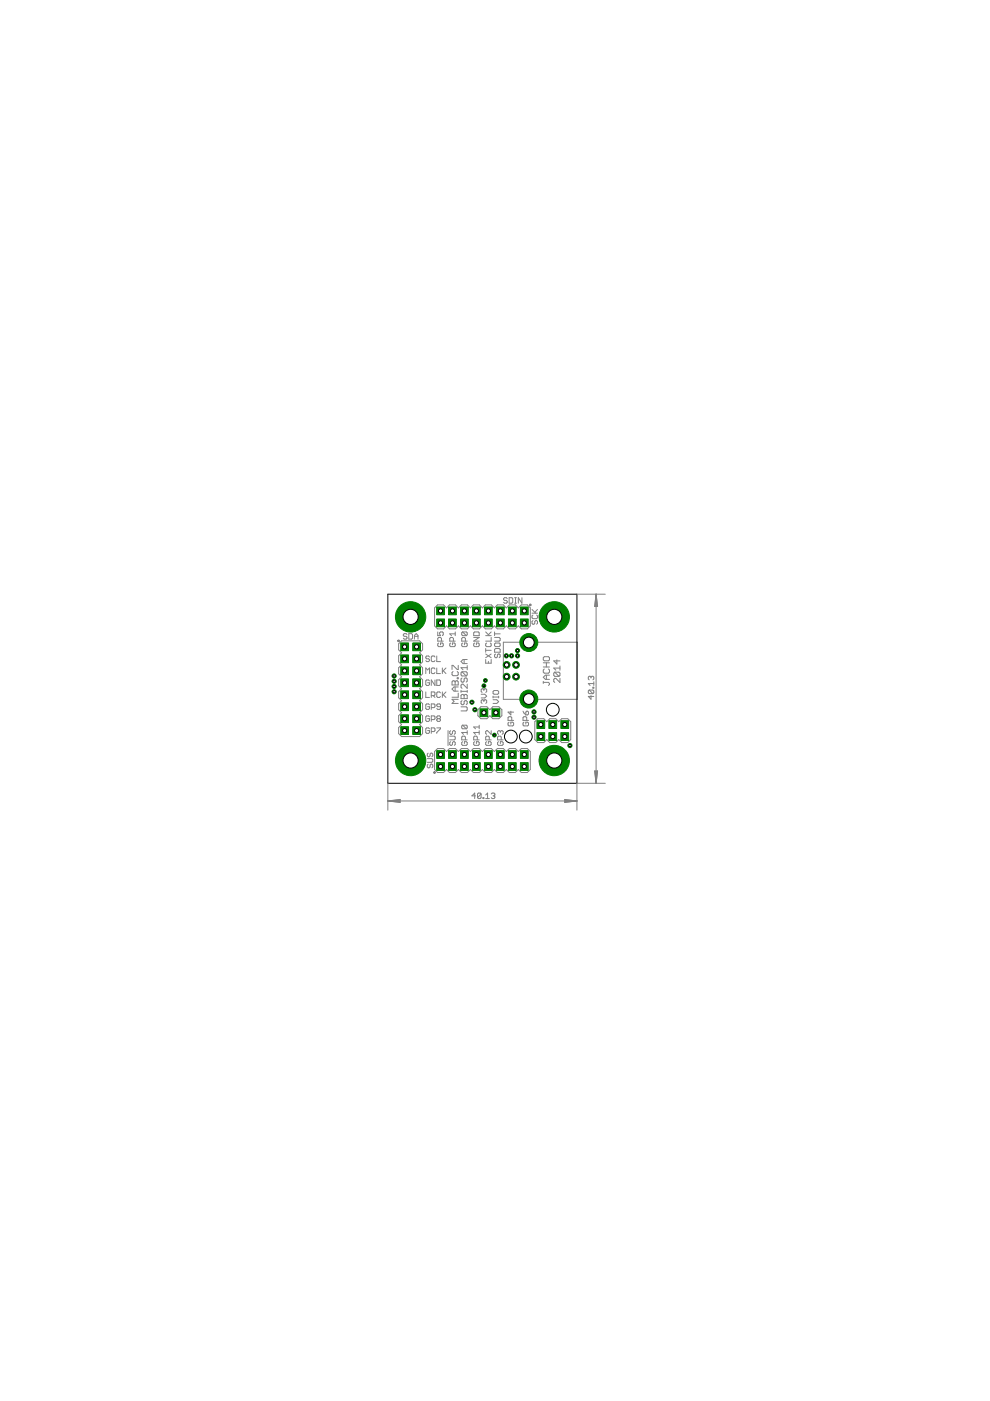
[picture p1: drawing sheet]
<svg xmlns="http://www.w3.org/2000/svg" width="210mm" height="297mm" viewBox="0 0 210 297" stroke-linecap="round" stroke-linejoin="round" font-family="sans-serif">
<g fill="none" stroke="#808080" stroke-width=".21">
<path d="M84.5 136.5l.7-.6h3.8l.6 .6v1.3l-.6 .6 .6 .6v1.3l-.6 .6 .6 .7v1.3l-.6 .6 .6 .6v1.3l-.6 .6 .6 .7v1.2l-.6 .7 .6 .6v1.3l-.6 .6 .6 .6v1.3l-.6 .6 .6 .7v1.2l-.6 .7h-3.8l-.7-.7v-1.2l.7-.7-.7-.6v-1.3l.7-.6-.7-.6v-1.3l.7-.6-.7-.7v-1.2l.7-.7-.7-.6v-1.3l.7-.6-.7-.6v-1.3l.7-.7-.7-.6v-1.3l.7-.6-.7-.6zM86.3 134.5l-.2-.2h-.4l-.2 .4 .2 .2h.4l.2 .4-.2 .2h-.4l-.2-.2M86.7 134.3h.6l.2 .2v.8l-.2 .2h-.6zM87.9 134.9h.7M87.9 135.5v-.8l.3-.4 .4 .4v.8M91.1 139.3l-.2-.2h-.4l-.2 .4 .2 .2h.4l.2 .4-.2 .2h-.4l-.2-.2M92.1 128.9l.7-.7h1.2l.7 .7 .6-.7h1.3l.6 .7 .6-.7h1.3l.6 .7 .7-.7h1.2l.7 .7 .6-.7h1.3l.6 .7 .7-.7h1.2l.7 .7 .6-.7h1.3l.6 .7 .6-.7h1.3l.6 .7v3.8l-.6 .6h-1.3l-.6-.6-.6 .6h-1.3l-.6-.6-.7 .6h-1.2l-.7-.6-.6 .6h-1.3l-.6-.6-.7 .6h-1.2l-.7-.6-.6 .6h-1.3l-.6-.6-.6 .6h-1.3l-.6-.6-.7 .6h-1.2l-.7-.6zM92.2 139.3l-.2-.2h-.4l-.2 .2v.8l.2 .2h.4l.2-.2M92.6 139.1v1.2h.8M92.8 134v.8h.6l-.2-.4 .2-.4h.4l.2 .2v.4l-.2 .2M93 136.3l-.2 .2v.4l.2 .2h.8l.2-.2v-.4l-.2-.2h-.4v.4M93.6 135.9v-.5l-.2-.3h-.4l-.2 .3v.5h1.2"/>
<path d="M95.5 136.3l-.1 .2v.4l.1 .2h.8l.2-.2v-.4l-.2-.2h-.4v.4M96.1 135.9v-.5l-.2-.3h-.4l-.1 .3v.5h1.1M96.5 134v.8M96.5 134.4h-1.1l.3 .4M98.1 136.3l-.2 .2v.4l.2 .2h.8l.2-.2v-.4l-.2-.2h-.4v.4M98.1 134l-.2 .2v.4l.2 .2h.8M98.1 134h.8l.2 .2v.4l-.2 .2M98.1 134l.8 .8M98.4 139.8v.9M98.7 135.9v-.5l-.2-.3h-.4l-.2 .3v.5h1.2M99.1 139.8h-.9l-.5 .5 .5 .4h.9M100.4 135.1h1.2l-1.2 .8h1.2"/>
<path d="M100.4 134.2l.2-.2h.8l.2 .2v.6h-1.2zM100.6 136.3l-.2 .2v.4l.2 .2h.8l.2-.2v-.4l-.2-.2h-.4v.4M103 134.8h1.1M103 137.5v.8M103 139.8v.8h1.1v-.8M103 138.7l1.1 .7M103 137.9h1.1M103 134l.7 .8M103.2 136.3l-.2 .2v.4l.2 .2h.7l.2-.2v-.4l-.2-.2M104.1 135.1v.8h-1.1M104.1 138.7l-1.1 .7M104.1 134l-.6 .6"/>
<path d="M104.9 136.5l.2-.2h.7l.2 .2v.4l-.2 .2h-.7l-.2-.2zM104.9 135.1h.9l.2 .3v.3l-.2 .2h-.9M104.9 137.7l.2-.2h.7l.2 .2v.6h-1.1zM104.9 134.4h1.1M104.9 134v.8M105.1 138.7l-.2 .2v.4l.2 .1 .4-.1v-.4l.1-.2 .4 .2v.4l-.2 .1M106.7 136.2h15.7v12.1h-15.7zM107.5 126.9l-.1-.2h-.4l-.2 .2 .2 .4h.4l.1 .2-.1 .4h-.4l-.2-.2M107.9 126.7h.6l.2 .2v.8l-.2 .2h-.6zM109.1 126.7h.4M109.1 127.9h.4M109.3 126.7v1.2"/>
<path d="M110.7 126.7v1.2l-.8-1.2v1.2M112.8 130h1.2M112.8 129.2l.8 .8M113 130.4l-.2 .2v.4l.2 .2h.8l.2-.2v-.4l-.2-.2M113 131.6l-.2 .2v.3l.2 .3 .4-.3v-.3l.2-.2 .4 .2v.3l-.2 .3M114 129.2l-.6 .6M115.2 139.4l.2-.2h.9l.2 .2v.5l-.2 .2h-.9l-.2-.2zM118.1 139.9v.9l-.7-.7h1.3M90.3 142.8v-1.2l.4 .4 .4-.4v1.2M90.3 146.7v1.2h.8M90.8 159.7l-.2 .2v.4l.2 .1 .4-.1v-.4l.2-.2 .4 .2v.4l-.2 .1M91.1 144.4l-.2-.2h-.4l-.2 .2v.7l.2 .2h.4l.2-.2v-.3h-.4"/>
<path d="M91.1 149.4l-.2-.2h-.4l-.2 .2v.8l.2 .2h.4l.2-.2v-.4h-.4M91.1 152l-.2-.2h-.4l-.2 .2v.8l.2 .2h.4l.2-.2v-.4h-.4M91.1 154.5l-.2-.2h-.4l-.2 .2v.8l.2 .2h.4l.2-.2v-.4h-.4M91.4 147.5h.6l.2-.2v-.4l-.2-.2h-.6v1.2M91.4 150h.6l.2-.2v-.4l-.2-.2h-.6v1.2M91.4 152.6h.6l.2-.2v-.4l-.2-.2h-.6v1.2M91.4 155.1h.6l.2-.2v-.4l-.2-.2h-.6v1.2M91.8 147.5l.4 .4M92.1 159.3l.7-.6h1.2l.7 .6 .6-.6h1.3l.6 .6 .6-.6h1.3l.6 .6 .7-.6h1.2l.7 .6 .6-.6h1.3l.6 .6 .7-.6h1.2l.7 .6 .6-.6h1.3l.6 .6 .6-.6h1.3l.6 .6v3.9l-.6 .6h-1.3l-.6-.6-.6 .6h-1.3l-.6-.6-.7 .6h-1.2l-.7-.6-.6 .6h-1.3l-.6-.6-.7 .6h-1.2l-.7-.6-.6 .6h-1.3l-.6-.6-.6 .6h-1.3l-.6-.6-.7 .6h-1.2l-.7-.6zM92.2 141.8l-.2-.2h-.4l-.2 .2v.8l.2 .2h.4l.2-.2M92.2 144.2v1.1l-.8-1.1v1.1M92.6 144.2h.6l.2 .2v.7l-.2 .2h-.6z"/>
<path d="M92.6 154.3h.8v.2l-.8 .8v.2M92.6 141.6v1.2h.8M92.8 152.4l-.2-.2 .2-.4h.4l.2 .2-.2 .4M92.8 152.4l-.2 .2 .2 .4h.4l.2-.2-.2-.4M92.8 152.4h.4M93.4 149.8h-.6l-.2-.2 .2-.4h.4l.2 .2v.8l-.2 .2h-.4l-.2-.2M93.4 146.9l-.2-.2h-.4l-.2 .2v.8l.2 .2h.4l.2-.2M93.8 141.6v1.2M93.8 146.7v1.2M94 142.2l.6 .6M94 147.3l.6 .6M94.6 141.6l-.8 .8"/>
<path d="M94.6 146.7l-.8 .8M95 154.9v3.2M95.4 156.1h.9l.2 .2v.4l-.2 .2h-.9M95.5 157.2l-.1 .2v.4l.1 .2 .4-.2v-.4l.2-.2 .4 .2v.4l-.2 .2M95.5 154.9l-.1 .2v.4l.1 .2 .4-.2v-.4l.2-.2 .4 .2v.4l-.2 .2M96.1 142.4l-.3 .2v.4l.3 .3h.8l.3-.3v-.4l-.3-.2M96.1 144.3l.4 .3 .2-.3h.2l.3 .3v.6h-1.4v-.6zM96.5 144.6v.6M96.5 145.6v.9M96.9 143.7h.3v.2h-.3zM97.2 148.3h-1.4l.5 .4-.5 .4h1.4M97.2 145.6h-.9l-.5 .5 .5 .4h.9"/>
<path d="M97.2 147v.8h-1.4M97.2 141.1v.8h-.3l-.8-.8h-.3v.8M97.7 149.9h1.1l.3 .2v.4l-.3 .2h-1.1M97.7 147.4l.3-.2 .4 .2 .4-.2 .3 .2v.7h-1.4zM97.7 146.4v.4M97.7 146.6h1.4M98 142.4h.8l.3 .3v.4l-.3 .2M98 143.7l-.3 .3v.4l.3 .2 .4-.2v-.4l.2-.3 .5 .3v.4l-.3 .2M98 148.5l-.3 .3v.4l.3 .2 .4-.2v-.4l.2-.3 .5 .3v.4l-.3 .2M98 142.4l-.3 .3v.4l.3 .2h.8M98 142.4l.8 .9M98.1 157.2l-.2 .2v.4l.2 .2h.8l.2-.2v-.4l-.2-.2h-.4v.4"/>
<path d="M98.1 153.8h.8l.2 .1v.4l-.2 .2M98.1 153.8l-.2 .1v.4l.2 .2h.8M98.1 153.8l.8 .7M98.4 147.4v.7M98.7 156.9v-.6l-.2-.2h-.4l-.2 .2v.6h1.2M99.1 141.1v.9M99.1 145.1v.8l-.9-.8h-.2l-.3 .2v.4l.3 .2M99.1 146.4v.4M99.1 154.9v.8M99.1 155.3h-1.2l.4 .4M99.1 141.6h-1.4l.5 .4M100.6 157.2l-.2 .2v.4l.2 .2h.8l.2-.2v-.4l-.2-.2h-.4v.4"/>
<path d="M101.2 156.9v-.6l-.2-.2h-.4l-.2 .2v.6h1.2M101.6 155.3h-1.2l.4 .4M101.6 153.8v.7M101.6 154.9v.8M101.6 154.1h-1.2l.4 .4M102 149.8h1.2l.7 .7 .6-.7h1.3l.6 .7v1.2l-.6 .7h-1.3l-.6-.7-.7 .7h-1.2l-.7-.7v-1.2zM102 147.2h.8l.4 .4-.4 .4h-.8M102.6 146.2l-.2-.2-.4 .2v.4l.2 .2M102.6 146.2l.2-.2 .4 .2v.4l-.2 .2M102.6 148.6l-.2-.2-.4 .2v.3l.2 .2M102.6 148.6l.2-.2 .4 .2v.3l-.2 .2M102.6 146.2v.2"/>
<path d="M102.6 148.6v.2M103.2 157.2l-.2 .2v.4l.2 .2h.7l.2-.2v-.4l-.2-.2h-.4v.4M103.5 140.2v.4M103.7 156.9v-.6l-.2-.2h-.3l-.2 .2v.6h1.1M104.1 154.9v.8l-.7-.8-.4 .2v.4l.2 .2M104.5 148.4h.8l.4 .4-.4 .3h-.8M104.5 146.6l.3-.2h.7l.2 .2v.4l-.2 .2h-.7l-.3-.2zM104.5 147.8h1.2M104.5 147.6v.4M105.7 157.2l-.2 .2v.4l.2 .2h.8l.2-.2v-.4l-.2-.2h-.4v.4M105.7 147.6v.4M106.1 155.1l-.2-.2-.4 .2v.4l.2 .2"/>
<path d="M106.1 155.1l.2-.2 .4 .2v.4l-.2 .2M106.1 155.1v.2M106.3 156.9v-.6l-.2-.2h-.4l-.2 .2v.6h1.2M107.9 153.1l-.2 .2v.4l.2 .2h.8l.2-.2v-.4l-.2-.2h-.4v.4M108.3 150.8v.8l-.6-.6h1.2M108.5 152.7v-.6l-.2-.1h-.4l-.2 .1v.6h1.2M110.9 150.8l.6 .8M111.1 153.1l-.2 .2v.4l.2 .2h.8l.2-.2v-.4l-.2-.2h-.4v.4M111.5 151l.2-.2 .4 .2v.4l-.2 .2h-.4zM111.7 152.7v-.6l-.2-.1h-.4l-.2 .1v.6h1.2M114 152.4h1.3l.6 .6 .7-.6h1.2l.7 .6 .6-.6h1.3l.6 .6v3.8l-.6 .6h-1.3l-.6-.6-.7 .6h-1.2l-.7-.6-.6 .6h-1.3l-.6-.6v-3.8zM115.2 144.7h1.1l.2 .2-.2 .4"/>
<path d="M115.2 144.5v.4M115.2 141.4h1.3M115.2 140.5h1.3M115.4 141.8l-.2 .3v.4l.2 .2h.9l.2-.2v-.4l-.2-.3M115.8 140.5v.9M115.8 143.2v.8M116.5 143.2h-.9l-.4 .4 .4 .4h.9M117.6 142.5h.9l.2 .2v.5l-.2 .2M117.6 142.5l-.2 .2v.5l.2 .2h.9M117.6 142.5l.9 .9M118.7 141.6h-1.3l.5 .5M118.7 141.2v.9"/>
<path d="M118.7 143.8v.9l-.8-.9-.5 .2v.5l.2 .2M90.6 160.8h1l.2 .2v.4l-.2 .2h-1M90.8 162l-.2 .2v.4l.2 .2 .4-.2v-.4l.2-.2 .4 .2v.4l-.2 .2"/>
</g>
<g fill="#808080" stroke="#808080" stroke-width=".21">
<path d="M104.9 150.9h.5v.5h-.5z"/>
<path d="M102.3 150.9h.5v.5h-.5z"/>
<path d="M116.9 153.4h.6v.5h-.6z"/>
<path d="M119.5 153.4h.5v.5h-.5z"/>
<path d="M114.4 153.4h.5v.5h-.5z"/>
<path d="M119.5 155.9h.5v.5h-.5z"/>
<path d="M116.9 155.9h.6v.5h-.6z"/>
<path d="M114.4 155.9h.5v.5h-.5z"/>
<path d="M95.7 162.3h.5v.5h-.5z"/>
<path d="M93.2 162.3h.5v.5h-.5z"/>
<path d="M98.2 162.3h.5v.5h-.5z"/>
<path d="M103.3 162.3h.5v.5h-.5z"/>
<path d="M100.8 162.3h.5v.5h-.5z"/>
<path d="M105.8 162.3h.5v.5h-.5z"/>
<path d="M93.2 159.7h.5v.5h-.5z"/>
<path d="M95.7 159.7h.5v.5h-.5z"/>
<path d="M98.2 159.7h.5v.5h-.5z"/>
<path d="M100.8 159.7h.5v.5h-.5z"/>
<path d="M103.3 159.7h.5v.5h-.5z"/>
<path d="M105.8 159.7h.5v.5h-.5z"/>
<path d="M110.9 162.3h.5v.5h-.5z"/>
<path d="M108.4 162.3h.5v.5h-.5z"/>
<path d="M108.4 159.7h.5v.5h-.5z"/>
<path d="M110.9 159.7h.5v.5h-.5z"/>
<path d="M108.4 129.3h.5v.5h-.5z"/>
<path d="M110.9 129.3h.5v.5h-.5z"/>
<path d="M105.8 129.3h.5v.5h-.5z"/>
<path d="M100.8 129.3h.5v.5h-.5z"/>
<path d="M103.3 129.3h.5v.5h-.5z"/>
<path d="M98.2 129.3h.5v.5h-.5z"/>
<path d="M110.9 131.8h.5v.5h-.5z"/>
<path d="M108.4 131.8h.5v.5h-.5z"/>
<path d="M105.8 131.8h.5v.5h-.5z"/>
<path d="M103.3 131.8h.5v.5h-.5z"/>
<path d="M100.8 131.8h.5v.5h-.5z"/>
<path d="M98.2 131.8h.5v.5h-.5z"/>
<path d="M93.2 129.3h.5v.5h-.5z"/>
<path d="M95.7 129.3h.5v.5h-.5z"/>
<path d="M95.7 131.8h.5v.5h-.5z"/>
<path d="M93.2 131.8h.5v.5h-.5z"/>
<path d="M85.5 139.4h.5v.5h-.5z"/>
<path d="M85.5 136.9h.5v.5h-.5z"/>
<path d="M85.5 142h.5v.5h-.5z"/>
<path d="M85.5 147h.5v.6h-.5z"/>
<path d="M85.5 144.5h.5v.5h-.5z"/>
<path d="M85.5 149.6h.5v.5h-.5z"/>
<path d="M88.1 136.9h.5v.5h-.5z"/>
<path d="M88.1 139.4h.5v.5h-.5z"/>
<path d="M88.1 142h.5v.5h-.5z"/>
<path d="M88.1 144.5h.5v.5h-.5z"/>
<path d="M88.1 147h.5v.6h-.5z"/>
<path d="M88.1 149.6h.5v.5h-.5z"/>
<path d="M85.5 154.6h.5v.6h-.5z"/>
<path d="M85.5 152.1h.5v.5h-.5z"/>
<path d="M88.1 152.1h.5v.5h-.5z"/>
<path d="M88.1 154.6h.5v.6h-.5z"/>
</g>
<g fill="#808080" stroke="#808080" stroke-width=".21">
<path d="M92 163.7h.3v.2h-.3l-.1-.1h.3h-.3z" fill-rule="evenodd"/>
<path d="M112.3 128.1h.3v.3h-.3l-.1-.2h.3h-.3z" fill-rule="evenodd"/>
<path d="M84.4 135.7h.2v.3h-.2l-.1-.1h.3h-.3z" fill-rule="evenodd"/>
</g>
<circle cx="87.1" cy="161.2" r="3.2" fill="#008000" stroke="#008000" stroke-width=".21"/>
<circle cx="87.1" cy="161.2" r="1.61" fill="#fff" stroke="#000" stroke-width=".21"/>
<circle cx="87.1" cy="130.8" r="3.2" fill="#008000" stroke="#008000" stroke-width=".21"/>
<circle cx="87.1" cy="130.8" r="1.61" fill="#fff" stroke="#000" stroke-width=".21"/>
<circle cx="117.5" cy="161.2" r="3.2" fill="#008000" stroke="#008000" stroke-width=".21"/>
<circle cx="117.5" cy="161.2" r="1.61" fill="#fff" stroke="#000" stroke-width=".21"/>
<circle cx="117.5" cy="130.8" r="3.2" fill="#008000" stroke="#008000" stroke-width=".21"/>
<circle cx="117.5" cy="130.8" r="1.61" fill="#fff" stroke="#000" stroke-width=".21"/>
<circle cx="107.4" cy="141" r=".72" fill="#008000" stroke="#008000" stroke-width=".21"/>
<circle cx="107.4" cy="141" r=".47" fill="#fff" stroke="#000" stroke-width=".21"/>
<circle cx="107.4" cy="143.5" r=".72" fill="#008000" stroke="#008000" stroke-width=".21"/>
<circle cx="107.4" cy="143.5" r=".47" fill="#fff" stroke="#000" stroke-width=".21"/>
<circle cx="109.4" cy="143.5" r=".72" fill="#008000" stroke="#008000" stroke-width=".21"/>
<circle cx="109.4" cy="143.5" r=".47" fill="#fff" stroke="#000" stroke-width=".21"/>
<circle cx="109.4" cy="141" r=".72" fill="#008000" stroke="#008000" stroke-width=".21"/>
<circle cx="109.4" cy="141" r=".47" fill="#fff" stroke="#000" stroke-width=".21"/>
<circle cx="112.1" cy="148.2" r="1.91" fill="#008000" stroke="#008000" stroke-width=".21"/>
<circle cx="112.1" cy="148.2" r="1.14" fill="#fff" stroke="#000" stroke-width=".21"/>
<circle cx="112.1" cy="136.2" r="1.91" fill="#008000" stroke="#008000" stroke-width=".21"/>
<circle cx="112.1" cy="136.2" r="1.14" fill="#fff" stroke="#000" stroke-width=".21"/>
<path d="M101.8 150.3h1.6v1.6h-1.6z" fill="#008000" stroke="#008000" stroke-width=".21"/>
<circle cx="102.6" cy="151.1" r=".44" fill="#fff" stroke="#000" stroke-width=".21"/>
<path d="M104.3 150.3h1.7v1.6h-1.7z" fill="#008000" stroke="#008000" stroke-width=".21"/>
<circle cx="105.1" cy="151.1" r=".44" fill="#fff" stroke="#000" stroke-width=".21"/>
<path d="M118.9 152.8h1.7v1.7h-1.7z" fill="#008000" stroke="#008000" stroke-width=".21"/>
<circle cx="119.7" cy="153.6" r=".44" fill="#fff" stroke="#000" stroke-width=".21"/>
<path d="M116.4 152.8h1.6v1.7h-1.6z" fill="#008000" stroke="#008000" stroke-width=".21"/>
<circle cx="117.2" cy="153.6" r=".44" fill="#fff" stroke="#000" stroke-width=".21"/>
<path d="M113.8 152.8h1.7v1.7h-1.7z" fill="#008000" stroke="#008000" stroke-width=".21"/>
<circle cx="114.7" cy="153.6" r=".44" fill="#fff" stroke="#000" stroke-width=".21"/>
<path d="M118.9 155.3h1.7v1.7h-1.7z" fill="#008000" stroke="#008000" stroke-width=".21"/>
<circle cx="119.7" cy="156.2" r=".44" fill="#fff" stroke="#000" stroke-width=".21"/>
<path d="M116.4 155.3h1.6v1.7h-1.6z" fill="#008000" stroke="#008000" stroke-width=".21"/>
<circle cx="117.2" cy="156.2" r=".44" fill="#fff" stroke="#000" stroke-width=".21"/>
<path d="M113.8 155.3h1.7v1.7h-1.7z" fill="#008000" stroke="#008000" stroke-width=".21"/>
<circle cx="114.7" cy="156.2" r=".44" fill="#fff" stroke="#000" stroke-width=".21"/>
<path d="M92.6 161.7h1.6v1.6h-1.6z" fill="#008000" stroke="#008000" stroke-width=".21"/>
<circle cx="93.4" cy="162.5" r=".44" fill="#fff" stroke="#000" stroke-width=".21"/>
<path d="M95.1 161.7h1.7v1.6h-1.7z" fill="#008000" stroke="#008000" stroke-width=".21"/>
<circle cx="95.9" cy="162.5" r=".44" fill="#fff" stroke="#000" stroke-width=".21"/>
<path d="M97.6 161.7h1.7v1.6h-1.7z" fill="#008000" stroke="#008000" stroke-width=".21"/>
<circle cx="98.5" cy="162.5" r=".44" fill="#fff" stroke="#000" stroke-width=".21"/>
<path d="M100.2 161.7h1.6v1.6h-1.6z" fill="#008000" stroke="#008000" stroke-width=".21"/>
<circle cx="101" cy="162.5" r=".44" fill="#fff" stroke="#000" stroke-width=".21"/>
<path d="M102.7 161.7h1.7v1.6h-1.7z" fill="#008000" stroke="#008000" stroke-width=".21"/>
<circle cx="103.5" cy="162.5" r=".44" fill="#fff" stroke="#000" stroke-width=".21"/>
<path d="M105.3 161.7h1.6v1.6h-1.6z" fill="#008000" stroke="#008000" stroke-width=".21"/>
<circle cx="106.1" cy="162.5" r=".44" fill="#fff" stroke="#000" stroke-width=".21"/>
<path d="M92.6 159.2h1.6v1.6h-1.6z" fill="#008000" stroke="#008000" stroke-width=".21"/>
<circle cx="93.4" cy="160" r=".44" fill="#fff" stroke="#000" stroke-width=".21"/>
<path d="M95.1 159.2h1.7v1.6h-1.7z" fill="#008000" stroke="#008000" stroke-width=".21"/>
<circle cx="95.9" cy="160" r=".44" fill="#fff" stroke="#000" stroke-width=".21"/>
<path d="M97.6 159.2h1.7v1.6h-1.7z" fill="#008000" stroke="#008000" stroke-width=".21"/>
<circle cx="98.5" cy="160" r=".44" fill="#fff" stroke="#000" stroke-width=".21"/>
<path d="M100.2 159.2h1.6v1.6h-1.6z" fill="#008000" stroke="#008000" stroke-width=".21"/>
<circle cx="101" cy="160" r=".44" fill="#fff" stroke="#000" stroke-width=".21"/>
<path d="M102.7 159.2h1.7v1.6h-1.7z" fill="#008000" stroke="#008000" stroke-width=".21"/>
<circle cx="103.5" cy="160" r=".44" fill="#fff" stroke="#000" stroke-width=".21"/>
<path d="M105.3 159.2h1.6v1.6h-1.6z" fill="#008000" stroke="#008000" stroke-width=".21"/>
<circle cx="106.1" cy="160" r=".44" fill="#fff" stroke="#000" stroke-width=".21"/>
<path d="M107.8 161.7h1.7v1.6h-1.7z" fill="#008000" stroke="#008000" stroke-width=".21"/>
<circle cx="108.6" cy="162.5" r=".44" fill="#fff" stroke="#000" stroke-width=".21"/>
<path d="M110.3 161.7h1.7v1.6h-1.7z" fill="#008000" stroke="#008000" stroke-width=".21"/>
<circle cx="111.2" cy="162.5" r=".44" fill="#fff" stroke="#000" stroke-width=".21"/>
<path d="M107.8 159.2h1.7v1.6h-1.7z" fill="#008000" stroke="#008000" stroke-width=".21"/>
<circle cx="108.6" cy="160" r=".44" fill="#fff" stroke="#000" stroke-width=".21"/>
<path d="M110.3 159.2h1.7v1.6h-1.7z" fill="#008000" stroke="#008000" stroke-width=".21"/>
<circle cx="111.2" cy="160" r=".44" fill="#fff" stroke="#000" stroke-width=".21"/>
<path d="M110.3 128.7h1.7v1.6h-1.7z" fill="#008000" stroke="#008000" stroke-width=".21"/>
<circle cx="111.2" cy="129.5" r=".44" fill="#fff" stroke="#000" stroke-width=".21"/>
<path d="M107.8 128.7h1.7v1.6h-1.7z" fill="#008000" stroke="#008000" stroke-width=".21"/>
<circle cx="108.6" cy="129.5" r=".44" fill="#fff" stroke="#000" stroke-width=".21"/>
<path d="M105.3 128.7h1.6v1.6h-1.6z" fill="#008000" stroke="#008000" stroke-width=".21"/>
<circle cx="106.1" cy="129.5" r=".44" fill="#fff" stroke="#000" stroke-width=".21"/>
<path d="M102.7 128.7h1.7v1.6h-1.7z" fill="#008000" stroke="#008000" stroke-width=".21"/>
<circle cx="103.5" cy="129.5" r=".44" fill="#fff" stroke="#000" stroke-width=".21"/>
<path d="M100.2 128.7h1.6v1.6h-1.6z" fill="#008000" stroke="#008000" stroke-width=".21"/>
<circle cx="101" cy="129.5" r=".44" fill="#fff" stroke="#000" stroke-width=".21"/>
<path d="M97.6 128.7h1.7v1.6h-1.7z" fill="#008000" stroke="#008000" stroke-width=".21"/>
<circle cx="98.5" cy="129.5" r=".44" fill="#fff" stroke="#000" stroke-width=".21"/>
<path d="M110.3 131.2h1.7v1.7h-1.7z" fill="#008000" stroke="#008000" stroke-width=".21"/>
<circle cx="111.2" cy="132.1" r=".44" fill="#fff" stroke="#000" stroke-width=".21"/>
<path d="M107.8 131.2h1.7v1.7h-1.7z" fill="#008000" stroke="#008000" stroke-width=".21"/>
<circle cx="108.6" cy="132.1" r=".44" fill="#fff" stroke="#000" stroke-width=".21"/>
<path d="M105.3 131.2h1.6v1.7h-1.6z" fill="#008000" stroke="#008000" stroke-width=".21"/>
<circle cx="106.1" cy="132.1" r=".44" fill="#fff" stroke="#000" stroke-width=".21"/>
<path d="M102.7 131.2h1.7v1.7h-1.7z" fill="#008000" stroke="#008000" stroke-width=".21"/>
<circle cx="103.5" cy="132.1" r=".44" fill="#fff" stroke="#000" stroke-width=".21"/>
<path d="M100.2 131.2h1.6v1.7h-1.6z" fill="#008000" stroke="#008000" stroke-width=".21"/>
<circle cx="101" cy="132.1" r=".44" fill="#fff" stroke="#000" stroke-width=".21"/>
<path d="M97.6 131.2h1.7v1.7h-1.7z" fill="#008000" stroke="#008000" stroke-width=".21"/>
<circle cx="98.5" cy="132.1" r=".44" fill="#fff" stroke="#000" stroke-width=".21"/>
<path d="M95.1 128.7h1.7v1.6h-1.7z" fill="#008000" stroke="#008000" stroke-width=".21"/>
<circle cx="95.9" cy="129.5" r=".44" fill="#fff" stroke="#000" stroke-width=".21"/>
<path d="M92.6 128.7h1.6v1.6h-1.6z" fill="#008000" stroke="#008000" stroke-width=".21"/>
<circle cx="93.4" cy="129.5" r=".44" fill="#fff" stroke="#000" stroke-width=".21"/>
<path d="M95.1 131.2h1.7v1.7h-1.7z" fill="#008000" stroke="#008000" stroke-width=".21"/>
<circle cx="95.9" cy="132.1" r=".44" fill="#fff" stroke="#000" stroke-width=".21"/>
<path d="M92.6 131.2h1.6v1.7h-1.6z" fill="#008000" stroke="#008000" stroke-width=".21"/>
<circle cx="93.4" cy="132.1" r=".44" fill="#fff" stroke="#000" stroke-width=".21"/>
<path d="M85 136.3h1.6v1.7h-1.6z" fill="#008000" stroke="#008000" stroke-width=".21"/>
<circle cx="85.8" cy="137.1" r=".44" fill="#fff" stroke="#000" stroke-width=".21"/>
<path d="M85 138.9h1.6v1.6h-1.6z" fill="#008000" stroke="#008000" stroke-width=".21"/>
<circle cx="85.8" cy="139.7" r=".44" fill="#fff" stroke="#000" stroke-width=".21"/>
<path d="M85 141.4h1.6v1.6h-1.6z" fill="#008000" stroke="#008000" stroke-width=".21"/>
<circle cx="85.8" cy="142.2" r=".44" fill="#fff" stroke="#000" stroke-width=".21"/>
<path d="M85 143.9h1.6v1.7h-1.6z" fill="#008000" stroke="#008000" stroke-width=".21"/>
<circle cx="85.8" cy="144.8" r=".44" fill="#fff" stroke="#000" stroke-width=".21"/>
<path d="M85 146.5h1.6v1.6h-1.6z" fill="#008000" stroke="#008000" stroke-width=".21"/>
<circle cx="85.8" cy="147.3" r=".44" fill="#fff" stroke="#000" stroke-width=".21"/>
<path d="M85 149h1.6v1.7h-1.6z" fill="#008000" stroke="#008000" stroke-width=".21"/>
<circle cx="85.8" cy="149.8" r=".44" fill="#fff" stroke="#000" stroke-width=".21"/>
<path d="M87.5 136.3h1.7v1.7h-1.7z" fill="#008000" stroke="#008000" stroke-width=".21"/>
<circle cx="88.3" cy="137.1" r=".44" fill="#fff" stroke="#000" stroke-width=".21"/>
<path d="M87.5 138.9h1.7v1.6h-1.7z" fill="#008000" stroke="#008000" stroke-width=".21"/>
<circle cx="88.3" cy="139.7" r=".44" fill="#fff" stroke="#000" stroke-width=".21"/>
<path d="M87.5 141.4h1.7v1.6h-1.7z" fill="#008000" stroke="#008000" stroke-width=".21"/>
<circle cx="88.3" cy="142.2" r=".44" fill="#fff" stroke="#000" stroke-width=".21"/>
<path d="M87.5 143.9h1.7v1.7h-1.7z" fill="#008000" stroke="#008000" stroke-width=".21"/>
<circle cx="88.3" cy="144.8" r=".44" fill="#fff" stroke="#000" stroke-width=".21"/>
<path d="M87.5 146.5h1.7v1.6h-1.7z" fill="#008000" stroke="#008000" stroke-width=".21"/>
<circle cx="88.3" cy="147.3" r=".44" fill="#fff" stroke="#000" stroke-width=".21"/>
<path d="M87.5 149h1.7v1.7h-1.7z" fill="#008000" stroke="#008000" stroke-width=".21"/>
<circle cx="88.3" cy="149.8" r=".44" fill="#fff" stroke="#000" stroke-width=".21"/>
<path d="M85 151.6h1.6v1.6h-1.6z" fill="#008000" stroke="#008000" stroke-width=".21"/>
<circle cx="85.8" cy="152.4" r=".44" fill="#fff" stroke="#000" stroke-width=".21"/>
<path d="M85 154.1h1.6v1.6h-1.6z" fill="#008000" stroke="#008000" stroke-width=".21"/>
<circle cx="85.8" cy="154.9" r=".44" fill="#fff" stroke="#000" stroke-width=".21"/>
<path d="M87.5 151.6h1.7v1.6h-1.7z" fill="#008000" stroke="#008000" stroke-width=".21"/>
<circle cx="88.3" cy="152.4" r=".44" fill="#fff" stroke="#000" stroke-width=".21"/>
<path d="M87.5 154.1h1.7v1.6h-1.7z" fill="#008000" stroke="#008000" stroke-width=".21"/>
<circle cx="88.3" cy="154.9" r=".44" fill="#fff" stroke="#000" stroke-width=".21"/>
<circle cx="100.7" cy="150.5" r=".44" fill="#008000" stroke="#008000" stroke-width=".21"/>
<circle cx="100.7" cy="150.5" r=".25" fill="#fff" stroke="#000" stroke-width=".21"/>
<circle cx="100.1" cy="148.9" r=".44" fill="#008000" stroke="#008000" stroke-width=".21"/>
<circle cx="100.1" cy="148.9" r=".25" fill="#fff" stroke="#000" stroke-width=".21"/>
<circle cx="107.4" cy="139" r=".44" fill="#008000" stroke="#008000" stroke-width=".21"/>
<circle cx="107.4" cy="139" r=".25" fill="#fff" stroke="#000" stroke-width=".21"/>
<circle cx="108.5" cy="139" r=".44" fill="#008000" stroke="#008000" stroke-width=".21"/>
<circle cx="108.5" cy="139" r=".25" fill="#fff" stroke="#000" stroke-width=".21"/>
<circle cx="109.7" cy="139" r=".44" fill="#008000" stroke="#008000" stroke-width=".21"/>
<circle cx="109.7" cy="139" r=".25" fill="#fff" stroke="#000" stroke-width=".21"/>
<circle cx="109.7" cy="137.9" r=".44" fill="#008000" stroke="#008000" stroke-width=".21"/>
<circle cx="109.7" cy="137.9" r=".25" fill="#fff" stroke="#000" stroke-width=".21"/>
<circle cx="83.6" cy="143.3" r=".44" fill="#008000" stroke="#008000" stroke-width=".21"/>
<circle cx="83.6" cy="143.3" r=".25" fill="#fff" stroke="#000" stroke-width=".21"/>
<circle cx="83.6" cy="144.4" r=".44" fill="#008000" stroke="#008000" stroke-width=".21"/>
<circle cx="83.6" cy="144.4" r=".25" fill="#fff" stroke="#000" stroke-width=".21"/>
<circle cx="83.6" cy="145.5" r=".44" fill="#008000" stroke="#008000" stroke-width=".21"/>
<circle cx="83.6" cy="145.5" r=".25" fill="#fff" stroke="#000" stroke-width=".21"/>
<circle cx="83.6" cy="146.7" r=".44" fill="#008000" stroke="#008000" stroke-width=".21"/>
<circle cx="83.6" cy="146.7" r=".25" fill="#fff" stroke="#000" stroke-width=".21"/>
<circle cx="113.2" cy="150.9" r=".44" fill="#008000" stroke="#008000" stroke-width=".21"/>
<circle cx="113.2" cy="150.9" r=".25" fill="#fff" stroke="#000" stroke-width=".21"/>
<circle cx="113.2" cy="152.1" r=".44" fill="#008000" stroke="#008000" stroke-width=".21"/>
<circle cx="113.2" cy="152.1" r=".25" fill="#fff" stroke="#000" stroke-width=".21"/>
<circle cx="120.8" cy="158.1" r=".44" fill="#008000" stroke="#008000" stroke-width=".21"/>
<circle cx="120.8" cy="158.1" r=".25" fill="#fff" stroke="#000" stroke-width=".21"/>
<circle cx="102.6" cy="145.4" r=".4" fill="#008000" stroke="#008000" stroke-width=".21"/>
<circle cx="102.6" cy="145.4" r=".19" fill="#fff" stroke="#000" stroke-width=".21"/>
<circle cx="102.9" cy="144.3" r=".4" fill="#008000" stroke="#008000" stroke-width=".21"/>
<circle cx="102.9" cy="144.3" r=".19" fill="#fff" stroke="#000" stroke-width=".21"/>
<circle cx="104.8" cy="155.9" r=".4" fill="#008000" stroke="#008000" stroke-width=".21"/>
<circle cx="104.8" cy="155.9" r=".19" fill="#fff" stroke="#000" stroke-width=".21"/>
<g fill="none" stroke="#000" stroke-width=".21">
<path d="M82.2 126h40.1v40.1h-40.1z"/>
<circle cx="108.3" cy="156.2" r="1.35"/>
<circle cx="111.5" cy="156.2" r="1.35"/>
<circle cx="117.2" cy="150.5" r="1.35"/>
</g>
<g fill="none" stroke="#808080" stroke-width=".21">
<path d="M122.3 126h6M126.4 126v40.1M126.4 126l.3 2.6h-.6zM126.4 126l-.1 2.6M126.4 126l.1 2.6M126.4 126l-.3 2.6M124.9 146.3l-.2 .2v.4l.2 .2h.8M124.9 146.3h.8l.2 .2v.4l-.2 .2M124.9 146.3l.8 .8M125.3 147.5v.8l-.6-.6h1.2M125.3 143.6v.2M125.3 143.6l-.2-.2-.4 .2v.4l.2 .1"/>
<path d="M125.3 143.6l.2-.2 .4 .2v.4l-.2 .1M125.7 145.7h.2v.2h-.2zM125.9 144.5v.8M125.9 144.9h-1.2l.4 .4M82.2 166.1v5.7M82.2 169.8h40.1M82.2 169.8l2.6-.3v.6zM82.2 169.8l2.6 .1M82.2 169.8l2.6 .3M84.8 169.7l-2.6 .1M84.8 169.6l-2.6 .2M100.8 168.7h-.7l.5-.6v1.2"/>
<path d="M102 168.3l-.2-.2h-.4l-.2 .2v.8M102 168.3v.8l-.2 .2h-.4l-.2-.2M102 168.3l-.8 .8M102.4 169.1h.2v.2h-.2zM103 169.3h.8M103 168.6l.4-.5v1.2M104.2 168.3l.2-.2h.3l.2 .2-.2 .4M104.5 168.7h.2M104.7 168.7l.2 .2-.2 .4h-.3l-.2-.2M119.7 169.5l2.6 .3-2.6 .3zM119.7 169.7l2.6 .1M119.7 169.6l2.6 .2"/>
<path d="M122.3 169.8l-2.6 .1M122.3 169.8l-2.6 .3M126.1 163.5h.6l-.3 2.6zM126.1 163.5l.3 2.6M126.3 163.5l.1 2.6M126.5 163.5l-.1 2.6M128.3 166.1h-6v5.7"/>
</g>
</svg>
